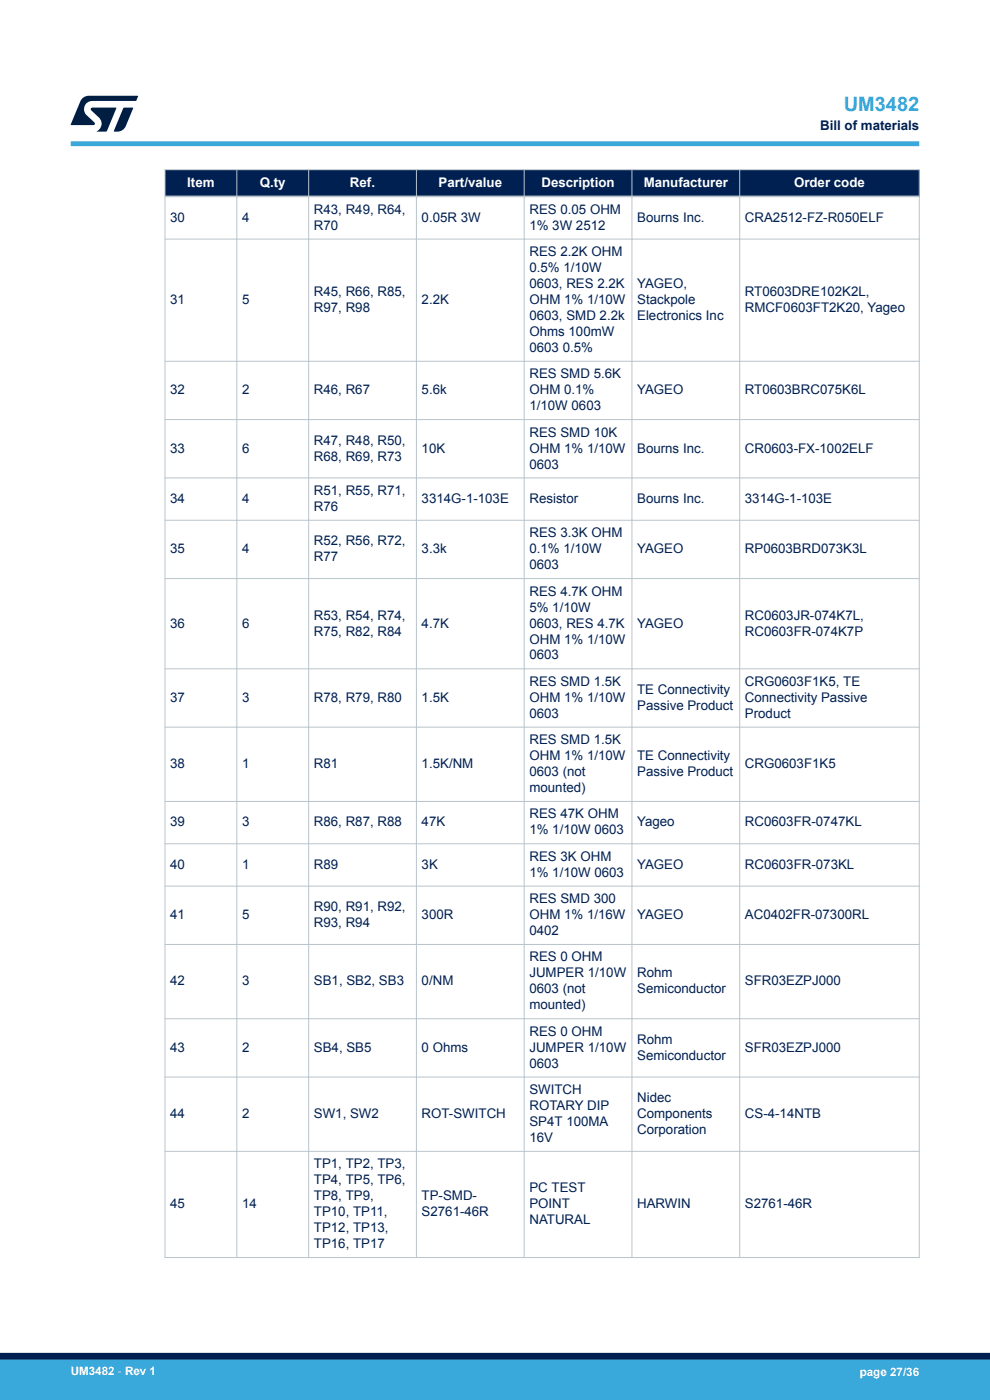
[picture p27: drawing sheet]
<svg xmlns="http://www.w3.org/2000/svg" width="210mm" height="297mm" viewBox="0 0 210 297" stroke-linecap="round" stroke-linejoin="round" font-family="sans-serif">
<defs><g id="words">
<text font-size="4.2" fill="#39a9dc" x="179" y="23.5">UM3482</text>
<g font-size="2.8" fill="#002052">
<text x="174" y="27.5">Bill of materials</text>
<text x="36.1" y="47">30</text>
<text x="51.3" y="47">4</text>
<text x="66.6" y="45.4">R43, R49, R64,</text>
<text x="89.4" y="47">0.05R 3W</text>
<text x="112.3" y="45.4">RES 0.05 OHM</text>
<text x="135.2" y="47">Bourns Inc.</text>
<text x="158" y="47">CRA2512-FZ-R050ELF</text>
<text x="66.6" y="48.7">R70</text>
<text x="112.3" y="48.7">1% 3W 2512</text>
<text x="112.3" y="54.3">RES 2.2K OHM</text>
<text x="112.3" y="57.7">0.5% 1/10W</text>
<text x="36.1" y="64.5">31</text>
<text x="51.3" y="64.5">5</text>
<text x="66.6" y="62.8">R45, R66, R85,</text>
<text x="89.4" y="64.5">2.2K</text>
<text x="112.3" y="61.1">0603, RES 2.2K</text>
<text x="112.3" y="64.5">OHM 1% 1/10W</text>
<text x="135.2" y="61.1">YAGEO,</text>
<text x="135.2" y="64.5">Stackpole</text>
<text x="158" y="62.8">RT0603DRE102K2L,</text>
<text x="66.6" y="66.2">R97, R98</text>
<text x="112.3" y="67.9">0603, SMD 2.2k</text>
<text x="112.3" y="71.3">Ohms 100mW</text>
<text x="135.2" y="67.9">Electronics Inc</text>
<text x="158" y="66.2">RMCF0603FT2K20, Yageo</text>
<text x="112.3" y="74.7">0603 0.5%</text>
<text x="36.1" y="83.6">32</text>
<text x="51.3" y="83.6">2</text>
<text x="66.6" y="83.6">R46, R67</text>
<text x="89.4" y="83.6">5.6k</text>
<text x="112.3" y="80.3">RES SMD 5.6K</text>
<text x="112.3" y="83.6">OHM 0.1%</text>
<text x="135.2" y="83.6">YAGEO</text>
<text x="158" y="83.6">RT0603BRC075K6L</text>
<text x="112.3" y="87">1/10W 0603</text>
<text x="66.6" y="94.3">R47, R48, R50,</text>
<text x="112.3" y="92.6">RES SMD 10K</text>
<text x="36.1" y="96">33</text>
<text x="51.3" y="96">6</text>
<text x="66.6" y="97.7">R68, R69, R73</text>
<text x="89.4" y="96">10K</text>
<text x="112.3" y="96">OHM 1% 1/10W</text>
<text x="112.3" y="99.4">0603</text>
<text x="135.2" y="96">Bourns Inc.</text>
<text x="158" y="96">CR0603-FX-1002ELF</text>
<text x="36.1" y="106.7">34</text>
<text x="51.3" y="106.7">4</text>
<text x="66.6" y="105">R51, R55, R71,</text>
<text x="89.4" y="106.7">3314G-1-103E</text>
<text x="112.3" y="106.7">Resistor</text>
<text x="135.2" y="106.7">Bourns Inc.</text>
<text x="158" y="106.7">3314G-1-103E</text>
<text x="66.6" y="108.4">R76</text>
<text x="112.3" y="114">RES 3.3K OHM</text>
<text x="36.1" y="117.4">35</text>
<text x="51.3" y="117.4">4</text>
<text x="66.6" y="115.7">R52, R56, R72,</text>
<text x="66.6" y="119.1">R77</text>
<text x="89.4" y="117.4">3.3k</text>
<text x="112.3" y="117.4">0.1% 1/10W</text>
<text x="135.2" y="117.4">YAGEO</text>
<text x="158" y="117.4">RP0603BRD073K3L</text>
<text x="112.3" y="120.8">0603</text>
<text x="66.6" y="131.4">R53, R54, R74,</text>
<text x="112.3" y="126.4">RES 4.7K OHM</text>
<text x="112.3" y="129.7">5% 1/10W</text>
<text x="158" y="131.4">RC0603JR-074K7L,</text>
<text x="36.1" y="133.1">36</text>
<text x="51.3" y="133.1">6</text>
<text x="66.6" y="134.8">R75, R82, R84</text>
<text x="89.4" y="133.1">4.7K</text>
<text x="112.3" y="133.1">0603, RES 4.7K</text>
<text x="112.3" y="136.5">OHM 1% 1/10W</text>
<text x="135.2" y="133.1">YAGEO</text>
<text x="158" y="134.8">RC0603FR-074K7P</text>
<text x="112.3" y="139.9">0603</text>
<text x="36.1" y="148.9">37</text>
<text x="51.3" y="148.9">3</text>
<text x="66.6" y="148.9">R78, R79, R80</text>
<text x="89.4" y="148.9">1.5K</text>
<text x="112.3" y="145.5">RES SMD 1.5K</text>
<text x="112.3" y="148.9">OHM 1% 1/10W</text>
<text x="135.2" y="147.2">TE Connectivity</text>
<text x="158" y="145.5">CRG0603F1K5, TE</text>
<text x="158" y="148.9">Connectivity Passive</text>
<text x="112.3" y="152.3">0603</text>
<text x="135.2" y="150.6">Passive Product</text>
<text x="158" y="152.3">Product</text>
<text x="112.3" y="157.9">RES SMD 1.5K</text>
<text x="112.3" y="161.3">OHM 1% 1/10W</text>
<text x="135.2" y="161.3">TE Connectivity</text>
<text x="36.1" y="163">38</text>
<text x="51.3" y="163">1</text>
<text x="66.6" y="163">R81</text>
<text x="89.4" y="163">1.5K/NM</text>
<text x="112.3" y="164.6">0603 (not</text>
<text x="135.2" y="164.6">Passive Product</text>
<text x="158" y="163">CRG0603F1K5</text>
<text x="112.3" y="168">mounted)</text>
<text x="112.3" y="173.6">RES 47K OHM</text>
<text x="36.1" y="175.3">39</text>
<text x="51.3" y="175.3">3</text>
<text x="66.6" y="175.3">R86, R87, R88</text>
<text x="89.4" y="175.3">47K</text>
<text x="112.3" y="177">1% 1/10W 0603</text>
<text x="135.2" y="175.3">Yageo</text>
<text x="158" y="175.3">RC0603FR-0747KL</text>
<text x="36.1" y="184.3">40</text>
<text x="51.3" y="184.3">1</text>
<text x="66.6" y="184.3">R89</text>
<text x="89.4" y="184.3">3K</text>
<text x="112.3" y="182.6">RES 3K OHM</text>
<text x="135.2" y="184.3">YAGEO</text>
<text x="158" y="184.3">RC0603FR-073KL</text>
<text x="112.3" y="186">1% 1/10W 0603</text>
<text x="112.3" y="191.6">RES SMD 300</text>
<text x="36.1" y="195">41</text>
<text x="51.3" y="195">5</text>
<text x="66.6" y="193.3">R90, R91, R92,</text>
<text x="66.6" y="196.7">R93, R94</text>
<text x="89.4" y="195">300R</text>
<text x="112.3" y="195">OHM 1% 1/16W</text>
<text x="135.2" y="195">YAGEO</text>
<text x="158" y="195">AC0402FR-07300RL</text>
<text x="112.3" y="198.4">0402</text>
<text x="112.3" y="204">RES 0 OHM</text>
<text x="36.1" y="209.1">42</text>
<text x="51.3" y="209.1">3</text>
<text x="66.6" y="209.1">SB1, SB2, SB3</text>
<text x="89.4" y="209.1">0/NM</text>
<text x="112.3" y="207.4">JUMPER 1/10W</text>
<text x="135.2" y="207.4">Rohm</text>
<text x="158" y="209.1">SFR03EZPJ000</text>
<text x="112.3" y="210.7">0603 (not</text>
<text x="112.3" y="214.1">mounted)</text>
<text x="135.2" y="210.7">Semiconductor</text>
<text x="112.3" y="219.7">RES 0 OHM</text>
<text x="135.2" y="221.4">Rohm</text>
<text x="36.1" y="223.1">43</text>
<text x="51.3" y="223.1">2</text>
<text x="66.6" y="223.1">SB4, SB5</text>
<text x="89.4" y="223.1">0 Ohms</text>
<text x="112.3" y="223.1">JUMPER 1/10W</text>
<text x="112.3" y="226.5">0603</text>
<text x="135.2" y="224.8">Semiconductor</text>
<text x="158" y="223.1">SFR03EZPJ000</text>
<text x="112.3" y="232.1">SWITCH</text>
<text x="135.2" y="233.8">Nidec</text>
<text x="36.1" y="237.2">44</text>
<text x="51.3" y="237.2">2</text>
<text x="66.6" y="237.2">SW1, SW2</text>
<text x="89.4" y="237.2">ROT-SWITCH</text>
<text x="112.3" y="235.5">ROTARY DIP</text>
<text x="112.3" y="238.9">SP4T 100MA</text>
<text x="135.2" y="237.2">Components</text>
<text x="158" y="237.2">CS-4-14NTB</text>
<text x="112.3" y="242.3">16V</text>
<text x="135.2" y="240.6">Corporation</text>
<text x="66.6" y="247.9">TP1, TP2, TP3,</text>
<text x="66.6" y="251.2">TP4, TP5, TP6,</text>
<text x="36.1" y="256.3">45</text>
<text x="51.3" y="256.3">14</text>
<text x="66.6" y="254.6">TP8, TP9,</text>
<text x="89.4" y="254.6">TP-SMD-</text>
<text x="112.3" y="252.9">PC TEST</text>
<text x="112.3" y="256.3">POINT</text>
<text x="135.2" y="256.3">HARWIN</text>
<text x="158" y="256.3">S2761-46R</text>
<text x="66.6" y="258">TP10, TP11,</text>
<text x="66.6" y="261.4">TP12, TP13,</text>
<text x="89.4" y="258">S2761-46R</text>
<text x="112.3" y="259.7">NATURAL</text>
<text x="66.6" y="264.8">TP16, TP17</text>
</g>
<g font-size="2.8" fill="#fff">
<text x="39.7" y="39.6">Item</text>
<text x="55.1" y="39.6">Q.ty</text>
<text x="74.2" y="39.6">Ref.</text>
<text x="93" y="39.6">Part/value</text>
<text x="114.9" y="39.6">Description</text>
<text x="136.5" y="39.6">Manufacturer</text>
<text x="168.4" y="39.6">Order code</text>
</g>
<g font-size="2.5" fill="#fff">
<text x="15" y="291.6">UM3482 - Rev 1</text>
<text x="182.4" y="291.9">page 27/36</text>
</g>
</g></defs>
<g fill="#002052">
<path d="M35 36h160v5.7h-160z" fill-rule="evenodd"/>
<path d="M35 36h160v5.7h-160z" fill-rule="evenodd"/>
</g>
<g fill="none" stroke="#b9c4ca" stroke-width=".21">
<path d="M34.9 36h160.2M35 35.9v231M50.2 35.9v231M65.5 35.9v231M88.3 35.9v231M111.2 35.9v231M134 35.9v231M156.9 35.9v231M195 35.9v231M34.9 50.7h160.2M34.9 76.6h160.2M34.9 89h160.2"/>
<path d="M34.9 101.4h160.2M34.9 110.4h160.2M34.9 122.7h160.2M34.9 141.9h160.2M34.9 154.3h160.2M34.9 170h160.2M34.9 179h160.2M34.9 188h160.2M34.9 200.4h160.2M34.9 216.1h160.2M34.9 228.5h160.2M34.9 244.2h160.2"/>
<path d="M34.9 266.8h160.2"/>
</g>
<path d="M34.9 41.7h160.2" fill="none" stroke="#b9c4ca" stroke-width=".35"/>
<path d="M15 30.5h180" fill="none" stroke="#39a9dc" stroke-width="1"/>
<g fill="#001e41">
<path d="M17.6 20.8l1.2-.5 10.5 .1-.5 1h-9.2a1.74 1.74 0 0 0-1.6 1 1.74 1.74 0 0 0 .3 2l1.7 1.6 .1 .2-.1 .3h-5l2.1-5z"/>
<path d="M26.2 22.9h2.1l-1.6 3.9a1.92 1.92 0 0 1-1.8 1.1h-.7l-.1-.1z"/>
<path d="M19.4 22.9l5.2-.1 .1 .1-2.1 5h-2.1a1.85 1.85 0 0 0 .5-2.9l-1.6-1.6-.2-.2z"/>
</g>
<g fill="#39a9dc">
<path d="M0 288.4h210v8.6h-210z" fill-rule="evenodd"/>
<path d="M-.1 288.4h210.2v4.4h-210.2z" fill-rule="evenodd"/>
</g>
<path d="M0 287.7h210" fill="none" stroke="#002052" stroke-width="1.4"/>
<use href="#words"/>
</svg>
